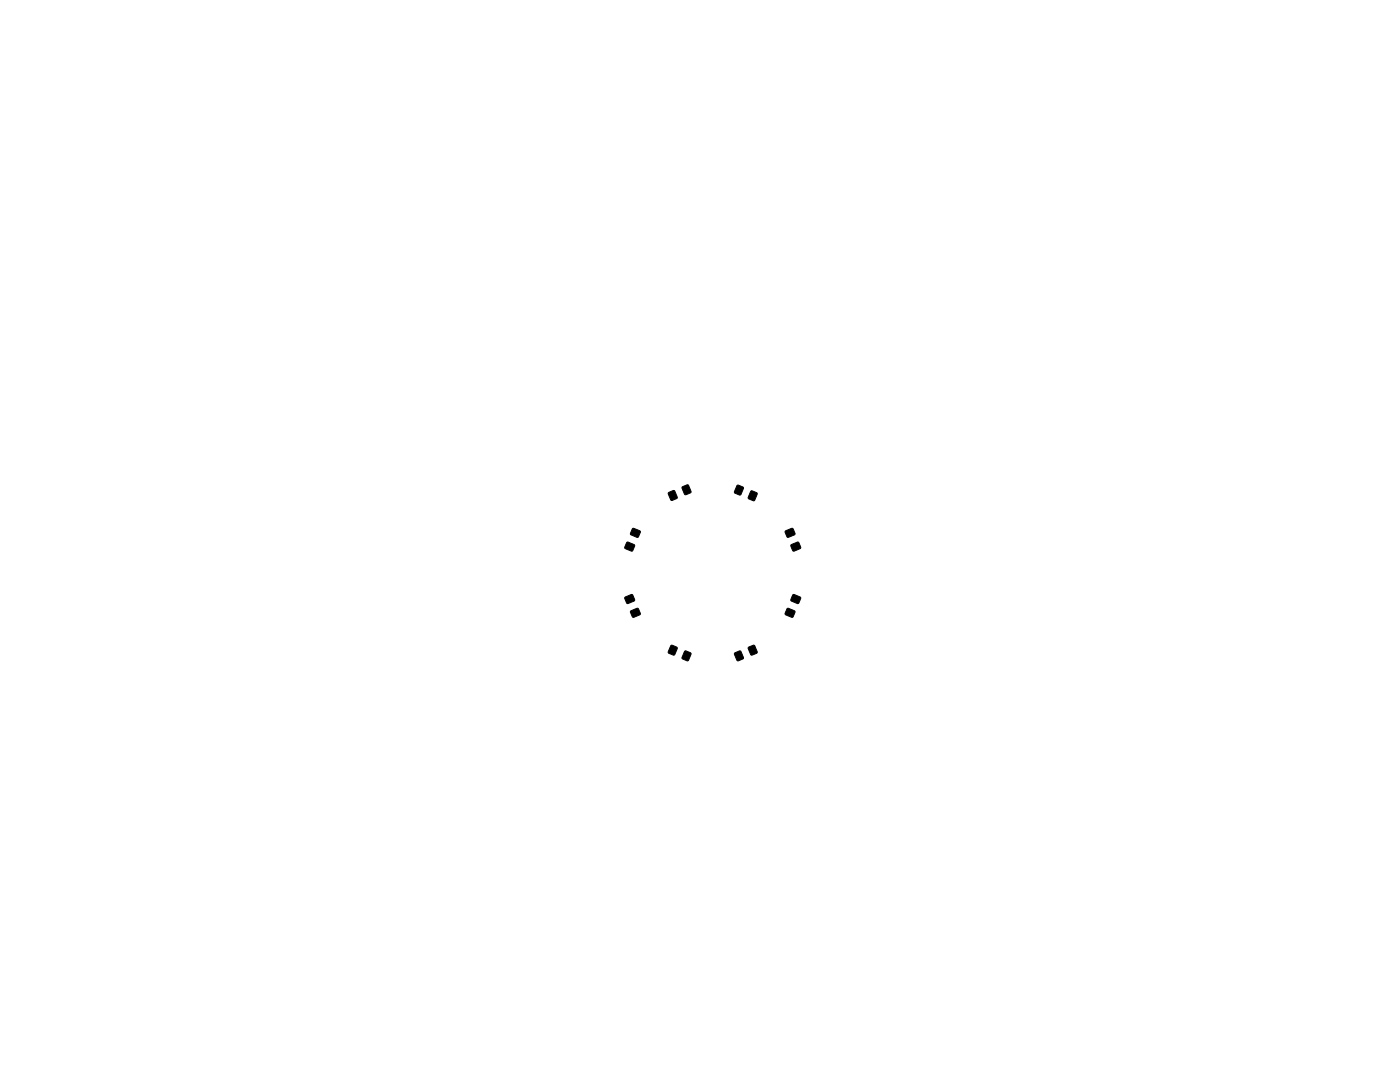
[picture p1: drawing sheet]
<svg xmlns="http://www.w3.org/2000/svg" width="279mm" height="216mm" viewBox="0 0 279 216" stroke-linecap="round" stroke-linejoin="round" font-family="sans-serif">
<g fill="#000" stroke="#000" stroke-width=".2">
<path d="M133.4 98.3l1.2-.4 .6 1.3-.1 .2-1.2 .4-.5-1.3zM136.2 97.2l1.1-.4 .6 1.2v.3l-1 .4h-.2l-.6-1.3zM147.1 96.9l.3-.1 1 .5-.7 1.5-1.1-.5zM149.9 98l.2-.1 1 .6-.6 1.4-1.2-.5zM125.1 108.2h.2l1.3 .5 .1 .3-.5 .9-.2 .1-1.3-.6zM124.7 119.2l1.4-.6 .6 1.2-1.5 .6-.5-1zM126.2 105.5l.3-.1 1.3 .6-.5 1.2h-.2l-1.3-.6zM156.7 106l1.4-.6 .6 1.2-1.5 .6-.5-1zM158.2 118.7l.3-.1 1.3 .6-.4 1.2h-.3l-1.3-.5zM157.9 108.7l1.4-.5 .5 1.1-1.5 .7-.5-1zM125.9 121.9l1.4-.5 .5 1.1-1.5 .7-.5-1zM133.9 128.8l.3-.1 1 .6-.7 1.4-1.1-.5z"/>
<path d="M136.6 129.9h.3l1 .5-.6 1.5-1.2-.6zM146.6 130.3l1.2-.4 .6 1.3-.1 .2-1.2 .4-.5-1.3zM149.4 129.2l1.1-.4 .6 1.2v.3l-1 .4h-.2l-.6-1.3zM157.1 121.4h.2l1.3 .6 .1 .2-.5 1h-.2l-1.3-.6z"/>
</g>
</svg>
